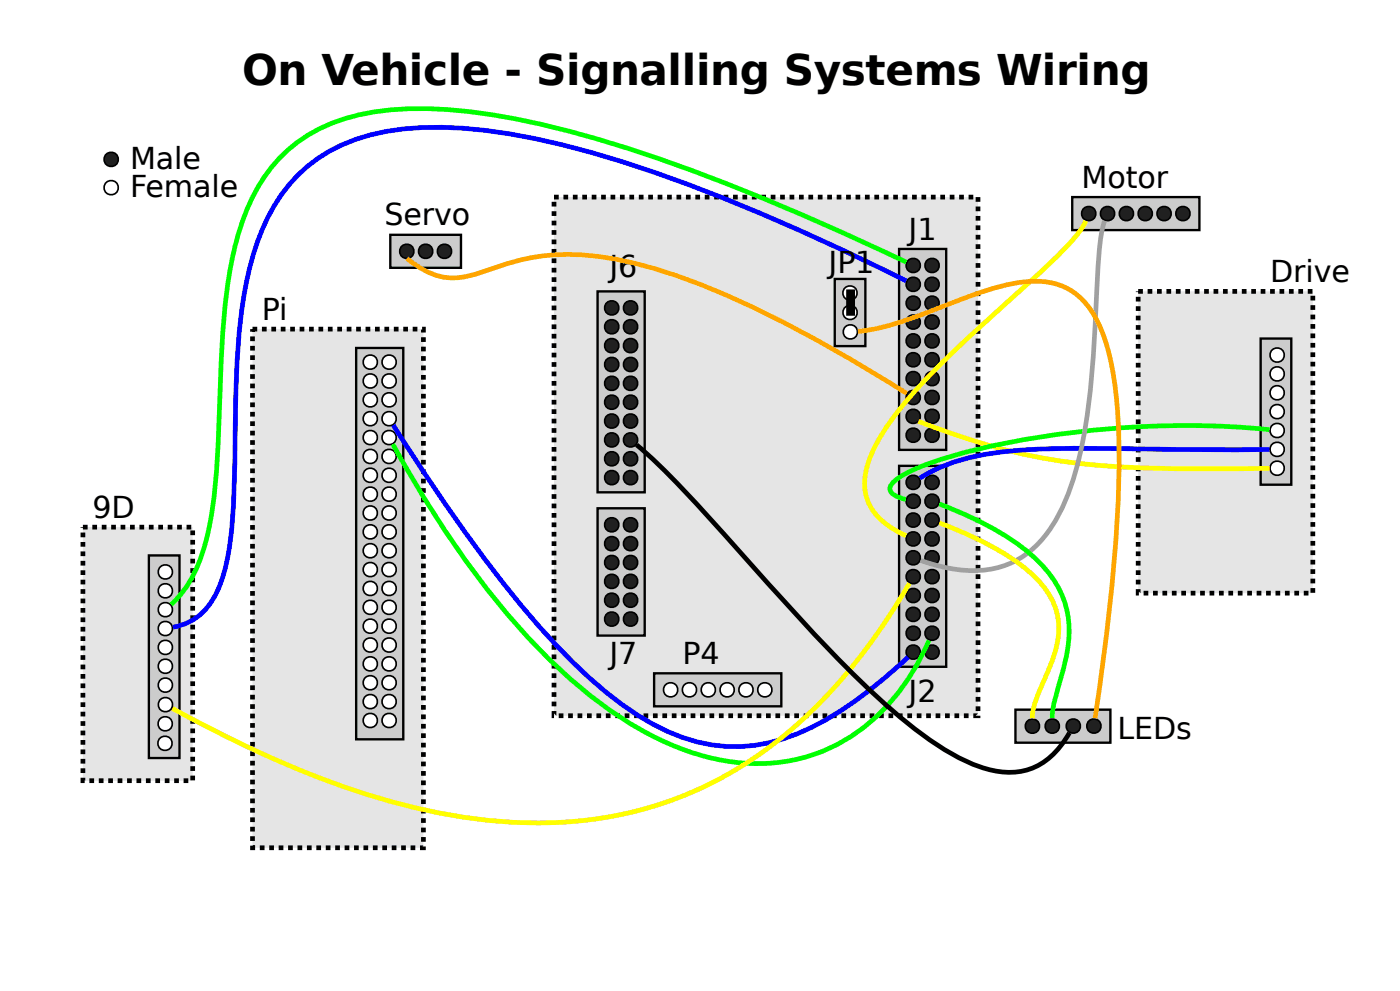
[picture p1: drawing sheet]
<svg xmlns="http://www.w3.org/2000/svg" width="297mm" height="210mm" viewBox="0 0 297 210" stroke-linecap="round" stroke-linejoin="round" font-family="sans-serif">
<defs><g id="words">
<text font-size="9" x="51.4" y="18">On Vehicle - Signalling Systems Wiring</text>
<g font-size="6.4">
<text x="27.6" y="35.8">Male</text>
<text x="27.6" y="41.8">Female</text>
<text x="229.6" y="39.8">Motor</text>
<text x="81.6" y="47.8">Servo</text>
<text x="192.8" y="50.8">J1</text>
<text x="129.3" y="58.8">J6</text>
<text x="175.9" y="57.9">JP1</text>
<text x="269.6" y="59.8">Drive</text>
<text x="55.6" y="67.8">Pi</text>
<text x="19.6" y="109.8">9D</text>
<text x="129.3" y="140.8">J7</text>
<text x="144.8" y="140.8">P4</text>
<text x="192.8" y="148.8">J2</text>
<text x="237.2" y="156.8">LEDs</text>
</g>
</g></defs>
<path d="M227.6 41.8h27v7h-27z" fill-rule="evenodd" fill="#ccc" stroke="#000" stroke-width=".5"/>
<g fill="#202020" stroke="#000" stroke-width=".35">
<circle cx="239.1" cy="45.3" r="1.51"/>
<circle cx="231.1" cy="45.3" r="1.51"/>
<circle cx="235.1" cy="45.3" r="1.51"/>
<circle cx="251.1" cy="45.3" r="1.51"/>
<circle cx="243.1" cy="45.3" r="1.51"/>
<circle cx="247.1" cy="45.3" r="1.51"/>
</g>
<path d="M82.9 49.8h15v7h-15z" fill-rule="evenodd" fill="#ccc" stroke="#000" stroke-width=".5"/>
<g fill="#202020" stroke="#000" stroke-width=".35">
<circle cx="94.3" cy="53.3" r="1.51"/>
<circle cx="86.3" cy="53.3" r="1.51"/>
<circle cx="90.3" cy="53.3" r="1.51"/>
</g>
<path d="M241.6 61.8h37.1v64h-37.1z" fill-rule="evenodd" fill="#e5e5e5" stroke="#000" stroke-width="1" stroke-dasharray="1 1" stroke-linecap="butt"/>
<path d="M267.6 71.8h6.5v31h-6.5z" fill-rule="evenodd" fill="#ccc" stroke="#000" stroke-width=".5"/>
<g fill="#fff" stroke="#000" stroke-width=".35">
<circle cx="271.1" cy="99.3" r="1.51"/>
<circle cx="271.1" cy="95.3" r="1.51"/>
<circle cx="271.1" cy="91.3" r="1.51"/>
<circle cx="271.1" cy="87.3" r="1.51"/>
<circle cx="271.1" cy="83.3" r="1.51"/>
<circle cx="271.1" cy="79.3" r="1.51"/>
<circle cx="271.1" cy="75.3" r="1.51"/>
</g>
<g fill="#e5e5e5" stroke="#000" stroke-width="1" stroke-dasharray="1 1" stroke-linecap="butt">
<path d="M17.6 111.8h23.3v53.8h-23.3z" fill-rule="evenodd"/>
<path d="M53.6 69.8h36.3v110h-36.3z" fill-rule="evenodd"/>
<path d="M117.6 41.8h90v110h-90z" fill-rule="evenodd"/>
</g>
<path d="M190.8 52.8h10.1v42.6h-10.1z" fill-rule="evenodd" fill="#ccc" stroke="#000" stroke-width=".5"/>
<g fill="#202020" stroke="#000" stroke-width=".35">
<circle cx="193.8" cy="92.3" r="1.51"/>
<circle cx="193.8" cy="88.3" r="1.51"/>
<circle cx="193.8" cy="84.3" r="1.51"/>
<circle cx="193.8" cy="80.3" r="1.51"/>
<circle cx="193.8" cy="76.3" r="1.51"/>
<circle cx="193.8" cy="72.3" r="1.51"/>
<circle cx="193.8" cy="68.3" r="1.51"/>
<circle cx="193.8" cy="64.3" r="1.51"/>
<circle cx="193.8" cy="60.3" r="1.51"/>
<circle cx="193.8" cy="56.3" r="1.51"/>
<circle cx="197.8" cy="92.3" r="1.51"/>
<circle cx="197.8" cy="88.3" r="1.51"/>
<circle cx="197.8" cy="84.3" r="1.51"/>
<circle cx="197.8" cy="80.3" r="1.51"/>
<circle cx="197.8" cy="76.3" r="1.51"/>
<circle cx="197.8" cy="72.3" r="1.51"/>
<circle cx="197.8" cy="68.3" r="1.51"/>
<circle cx="197.8" cy="64.3" r="1.51"/>
<circle cx="197.8" cy="60.3" r="1.51"/>
<circle cx="197.8" cy="56.3" r="1.51"/>
</g>
<path d="M126.8 61.8h10.1v42.6h-10.1z" fill-rule="evenodd" fill="#ccc" stroke="#000" stroke-width=".5"/>
<g fill="#202020" stroke="#000" stroke-width=".35">
<circle cx="129.8" cy="101.3" r="1.51"/>
<circle cx="129.8" cy="97.3" r="1.51"/>
<circle cx="129.8" cy="93.3" r="1.51"/>
<circle cx="129.8" cy="89.3" r="1.51"/>
<circle cx="129.8" cy="85.3" r="1.51"/>
<circle cx="129.8" cy="81.3" r="1.51"/>
<circle cx="129.8" cy="77.3" r="1.51"/>
<circle cx="129.8" cy="73.3" r="1.51"/>
<circle cx="129.8" cy="69.3" r="1.51"/>
<circle cx="129.8" cy="65.3" r="1.51"/>
<circle cx="133.8" cy="101.3" r="1.51"/>
<circle cx="133.8" cy="97.3" r="1.51"/>
<circle cx="133.8" cy="93.3" r="1.51"/>
<circle cx="133.8" cy="89.3" r="1.51"/>
<circle cx="133.8" cy="85.3" r="1.51"/>
<circle cx="133.8" cy="81.3" r="1.51"/>
<circle cx="133.8" cy="77.3" r="1.51"/>
<circle cx="133.8" cy="73.3" r="1.51"/>
<circle cx="133.8" cy="69.3" r="1.51"/>
<circle cx="133.8" cy="65.3" r="1.51"/>
</g>
<path d="M126.8 107.8h10.1v27h-10.1z" fill-rule="evenodd" fill="#ccc" stroke="#000" stroke-width=".5"/>
<g fill="#202020" stroke="#000" stroke-width=".35">
<circle cx="129.8" cy="131.3" r="1.51"/>
<circle cx="129.8" cy="127.3" r="1.51"/>
<circle cx="129.8" cy="123.3" r="1.51"/>
<circle cx="129.8" cy="119.3" r="1.51"/>
<circle cx="129.8" cy="115.3" r="1.51"/>
<circle cx="129.8" cy="111.3" r="1.51"/>
<circle cx="133.8" cy="131.3" r="1.51"/>
<circle cx="133.8" cy="127.3" r="1.51"/>
<circle cx="133.8" cy="123.3" r="1.51"/>
<circle cx="133.8" cy="119.3" r="1.51"/>
<circle cx="133.8" cy="115.3" r="1.51"/>
<circle cx="133.8" cy="111.3" r="1.51"/>
</g>
<path d="M75.6 73.8h10v83h-10z" fill-rule="evenodd" fill="#ccc" stroke="#000" stroke-width=".5"/>
<g fill="#fff" stroke="#000" stroke-width=".35">
<circle cx="78.6" cy="152.8" r="1.51"/>
<circle cx="78.6" cy="148.8" r="1.51"/>
<circle cx="78.6" cy="144.8" r="1.51"/>
<circle cx="78.6" cy="140.8" r="1.51"/>
<circle cx="78.6" cy="136.8" r="1.51"/>
<circle cx="78.6" cy="132.8" r="1.51"/>
<circle cx="78.6" cy="128.8" r="1.51"/>
<circle cx="78.6" cy="124.8" r="1.51"/>
<circle cx="78.6" cy="120.8" r="1.51"/>
<circle cx="78.6" cy="116.8" r="1.51"/>
<circle cx="78.6" cy="112.8" r="1.51"/>
<circle cx="78.6" cy="108.8" r="1.51"/>
<circle cx="78.6" cy="104.8" r="1.51"/>
<circle cx="78.6" cy="100.8" r="1.51"/>
<circle cx="78.6" cy="96.8" r="1.51"/>
<circle cx="78.6" cy="92.8" r="1.51"/>
<circle cx="78.6" cy="88.8" r="1.51"/>
<circle cx="78.6" cy="84.8" r="1.51"/>
<circle cx="78.6" cy="80.8" r="1.51"/>
<circle cx="78.6" cy="76.8" r="1.51"/>
<circle cx="82.6" cy="152.8" r="1.51"/>
<circle cx="82.6" cy="148.8" r="1.51"/>
<circle cx="82.6" cy="144.8" r="1.51"/>
<circle cx="82.6" cy="140.8" r="1.51"/>
<circle cx="82.6" cy="136.8" r="1.51"/>
<circle cx="82.6" cy="132.8" r="1.51"/>
<circle cx="82.6" cy="128.8" r="1.51"/>
<circle cx="82.6" cy="124.8" r="1.51"/>
<circle cx="82.6" cy="120.8" r="1.51"/>
<circle cx="82.6" cy="116.8" r="1.51"/>
<circle cx="82.6" cy="112.8" r="1.51"/>
<circle cx="82.6" cy="108.8" r="1.51"/>
<circle cx="82.6" cy="104.8" r="1.51"/>
<circle cx="82.6" cy="100.8" r="1.51"/>
<circle cx="82.6" cy="96.8" r="1.51"/>
<circle cx="82.6" cy="92.8" r="1.51"/>
<circle cx="82.6" cy="88.8" r="1.51"/>
<circle cx="82.6" cy="84.8" r="1.51"/>
<circle cx="82.6" cy="80.8" r="1.51"/>
<circle cx="82.6" cy="76.8" r="1.51"/>
</g>
<path d="M31.6 117.8h6.5v43h-6.5z" fill-rule="evenodd" fill="#ccc" stroke="#000" stroke-width=".5"/>
<g fill="#fff" stroke="#000" stroke-width=".35">
<circle cx="35.1" cy="145.3" r="1.51"/>
<circle cx="35.1" cy="141.3" r="1.51"/>
<circle cx="35.1" cy="137.3" r="1.51"/>
<circle cx="35.1" cy="133.3" r="1.51"/>
<circle cx="35.1" cy="129.3" r="1.51"/>
<circle cx="35.1" cy="125.3" r="1.51"/>
<circle cx="35.1" cy="121.3" r="1.51"/>
</g>
<path d="M138.8 142.8h27v7h-27z" fill-rule="evenodd" fill="#ccc" stroke="#000" stroke-width=".5"/>
<g fill="#fff" stroke="#000" stroke-width=".35">
<circle cx="150.3" cy="146.3" r="1.51"/>
<circle cx="142.3" cy="146.3" r="1.51"/>
<circle cx="146.3" cy="146.3" r="1.51"/>
<circle cx="162.3" cy="146.3" r="1.51"/>
<circle cx="154.3" cy="146.3" r="1.51"/>
<circle cx="158.3" cy="146.3" r="1.51"/>
</g>
<path d="M190.8 98.8h10.1v42.6h-10.1z" fill-rule="evenodd" fill="#ccc" stroke="#000" stroke-width=".5"/>
<g fill="#202020" stroke="#000" stroke-width=".35">
<circle cx="193.8" cy="138.3" r="1.51"/>
<circle cx="193.8" cy="134.3" r="1.51"/>
<circle cx="193.8" cy="130.3" r="1.51"/>
<circle cx="193.8" cy="126.3" r="1.51"/>
<circle cx="193.8" cy="122.3" r="1.51"/>
<circle cx="193.8" cy="118.3" r="1.51"/>
<circle cx="193.8" cy="114.3" r="1.51"/>
<circle cx="193.8" cy="110.3" r="1.51"/>
<circle cx="193.8" cy="106.3" r="1.51"/>
<circle cx="193.8" cy="102.3" r="1.51"/>
<circle cx="197.8" cy="138.3" r="1.51"/>
<circle cx="197.8" cy="134.3" r="1.51"/>
<circle cx="197.8" cy="130.3" r="1.51"/>
<circle cx="197.8" cy="126.3" r="1.51"/>
<circle cx="197.8" cy="122.3" r="1.51"/>
<circle cx="197.8" cy="118.3" r="1.51"/>
<circle cx="197.8" cy="114.3" r="1.51"/>
<circle cx="197.8" cy="110.3" r="1.51"/>
<circle cx="197.8" cy="106.3" r="1.51"/>
<circle cx="197.8" cy="102.3" r="1.51"/>
<circle cx="23.6" cy="33.8" r="1.51"/>
</g>
<circle cx="23.6" cy="39.8" r="1.51" fill="#fff" stroke="#000" stroke-width=".35"/>
<path d="M86.4 54.8a15.1 15.1 0 0 0 11 4.1 40.4 40.4 0 0 0 8.3-2.4 45 45 0 0 1 24.3-1.6 110.2 110.2 0 0 1 25.1 8.1 296 296 0 0 1 37.4 20.4" fill="none" stroke="#ffa500" stroke-width="1" stroke-linecap="butt"/>
<path d="M192.4 59.6l-24.1-11.4-21.2-8.7-18.4-6.2-16-4.1-13.6-1.9-11.5-.1-9.5 1.6-7.8 3.1-6.2 4.4-4.7 5.5-3.6 6.5-2.5 7.2-1.6 7.8a233 233 0 0 0-1.8 33.1l-.2 7.8-.5 7.3-.8 6.5-1.5 5.6-2.4 4.5-3.3 3.2-4.5 1.7M83.5 90.2a390.3 390.3 0 0 0 27.8 39 126.1 126.1 0 0 0 19 18.9 49.6 49.6 0 0 0 17.2 9.1 33.9 33.9 0 0 0 24.3-2.7 84.4 84.4 0 0 0 21-15.1" fill="none" stroke="#00f" stroke-width="1" stroke-linecap="butt"/>
<path d="M192.4 55.6l-23.5-10.6-20.8-8.4-18.2-6.2-15.9-4.2-13.7-2.4-11.6-.8-9.8 .8-8.2 2.2-6.5 3.4-5.2 4.5-4.1 5.5-3 6.2-2.1 6.9a156.7 156.7 0 0 0-3.1 31l-.7 15.5-.7 7.2-1.1 6.7-1.8 6-2.6 5.2-3.5 4.1M83.4 94.2a211.9 211.9 0 0 0 29.5 41.8 99.4 99.4 0 0 0 22.9 18.6 51.5 51.5 0 0 0 26 7.3 37.7 37.7 0 0 0 30.6-17.4l2.6-4.2 2.2-4.5" fill="none" stroke="#0f0" stroke-width="1" stroke-linecap="butt"/>
<path d="M193 123.7a119.1 119.1 0 0 1-25 31 80.7 80.7 0 0 1-56.3 19.8 130.8 130.8 0 0 1-41.2-8.5 253.2 253.2 0 0 1-34-15.8" fill="none" stroke="#ff0" stroke-width="1" stroke-linecap="butt"/>
<g fill="#fff" stroke="#000" stroke-width=".35">
<circle cx="35.1" cy="149.4" r="1.51"/>
<circle cx="35.1" cy="153.5" r="1.51"/>
<circle cx="35" cy="157.6" r="1.51"/>
</g>
<path d="M230.5 46.8a30.2 30.2 0 0 1-6.7 8.2l-12.5 11.3a192.4 192.4 0 0 0-19.7 19.7 38 38 0 0 0-7.5 12.8 10.8 10.8 0 0 0 4.7 12.9l3.5 1.9M194.9 89.4a133.9 133.9 0 0 0 34.8 9 299.4 299.4 0 0 0 35.1 1l4.7-.1" fill="none" stroke="#ff0" stroke-width="1" stroke-linecap="butt"/>
<path d="M269.5 95.3h-21.9a339 339 0 0 0-32.7 .3 43.7 43.7 0 0 0-19.7 5.8" fill="none" stroke="#00f" stroke-width="1" stroke-linecap="butt"/>
<path d="M269.5 91.1a189.7 189.7 0 0 0-69 6.1 40.5 40.5 0 0 0-9.6 4l-1.2 1-.7 .9-.1 .8 .5 .8 1.1 .6 1.8 .6" fill="none" stroke="#0f0" stroke-width="1" stroke-linecap="butt"/>
<path d="M234.5 46.8a41.4 41.4 0 0 0-1.5 10.7l-.6 12.3a151.5 151.5 0 0 1-3.5 28.1 42.6 42.6 0 0 1-6.7 15.3 18.8 18.8 0 0 1-16.7 7.8l-4.8-.6-5.3-1.5" fill="none" stroke="#a0a0a0" stroke-width="1" stroke-linecap="butt"/>
<path d="M215.5 150.5h20.2v7h-20.2z" fill-rule="evenodd" fill="#ccc" stroke="#000" stroke-width=".5"/>
<g fill="#202020" stroke="#000" stroke-width=".35">
<circle cx="219.1" cy="154" r="1.51"/>
<circle cx="223.4" cy="154" r="1.51"/>
<circle cx="227.8" cy="154" r="1.51"/>
<circle cx="232.2" cy="154" r="1.51"/>
</g>
<path d="M177.2 59.2h6.5v14.2h-6.5z" fill-rule="evenodd" fill="#ccc" stroke="#000" stroke-width=".5"/>
<g fill="#fff" stroke="#000" stroke-width=".35">
<circle cx="180.4" cy="62.1" r="1.51"/>
<circle cx="180.4" cy="66.3" r="1.51"/>
<circle cx="180.5" cy="70.4" r="1.51"/>
</g>
<path d="M179.9 61.6h1.3v5.1h-1.3z" fill-rule="evenodd" fill="#000" stroke="#000" stroke-width=".5"/>
<path d="M182.1 70.3a53.8 53.8 0 0 0 14.4-3.9 183.7 183.7 0 0 1 15-5.4 22.7 22.7 0 0 1 13.3-.6l2.8 1.4 2.6 2.2 2.2 3.1 1.9 4.1 1.4 5.2 1.1 6.4 .6 7.8a283.2 283.2 0 0 1-2.8 46l-2.2 15.8" fill="none" stroke="#ffa500" stroke-width="1" stroke-linecap="butt"/>
<path d="M135.1 94.3a232 232 0 0 1 21.7 22.4l8.4 9.5a267.3 267.3 0 0 0 26.3 26.3 56.6 56.6 0 0 0 16.4 10.1l3.8 1a13.2 13.2 0 0 0 12.8-4.6l2.5-3.6" fill="none" stroke="#000" stroke-width="1" stroke-linecap="butt"/>
<path d="M199.4 106.9a69 69 0 0 1 18.9 10.2 21.7 21.7 0 0 1 8.5 14.7 33.5 33.5 0 0 1-1.9 13.2l-.5 1.6a21.2 21.2 0 0 0-1.1 5.8" fill="none" stroke="#0f0" stroke-width="1" stroke-linecap="butt"/>
<path d="M199.4 110.9a69.3 69.3 0 0 1 18.4 9.8 18.3 18.3 0 0 1 6.6 9.5 17.6 17.6 0 0 1-1.3 10.5l-2 4.7a19.5 19.5 0 0 0-2 7" fill="none" stroke="#ff0" stroke-width="1" stroke-linecap="butt"/>
<use href="#words"/>
</svg>
